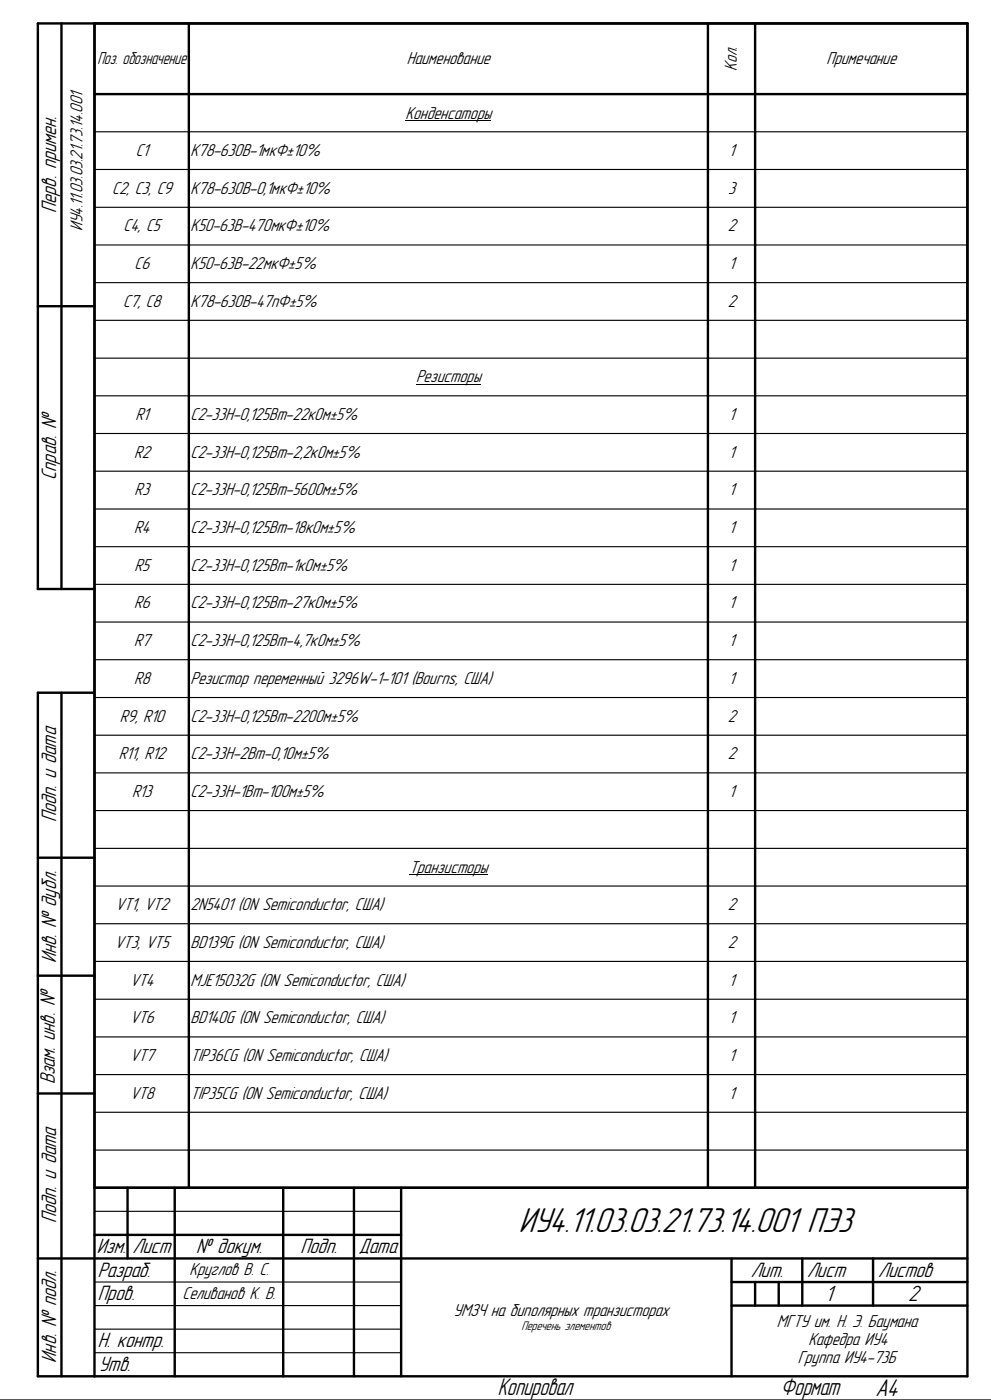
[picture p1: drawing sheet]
<svg xmlns="http://www.w3.org/2000/svg" width="297mm" height="420mm" viewBox="0 0 297 420" stroke-linecap="round" stroke-linejoin="round" font-family="sans-serif">
<defs><g id="words">
<text font-size="9.9" x="155.5" y="369.7">ИУ4.11.03.03.21.73.14.001 ПЭ3</text>
<text font-size="6.9" x="262.4" y="418.8">A4</text>
<g font-size="6.8">
<text x="149.2" y="418.4">Копировал</text>
<text x="234" y="418.4">Формат</text>
</g>
<g font-size="6.3">
<text x="247.3" y="390.1">1</text>
<text x="272.2" y="390.3">2</text>
</g>
<g font-size="5.9">
<text x="16.8" y="63.9" transform="rotate(-90 16.8 63.9)">Перв. примен.</text>
<text x="16.8" y="144" transform="rotate(-90 16.8 144)">Справ. №</text>
<text x="16.8" y="246.6" transform="rotate(-90 16.8 246.6)">Подп. и дата</text>
<text x="16.8" y="288.9" transform="rotate(-90 16.8 288.9)">Инв. № дубл.</text>
<text x="16.4" y="325.3" transform="rotate(-90 16.4 325.3)">Взам. инв. №</text>
<text x="16.8" y="366.9" transform="rotate(-90 16.8 366.9)">Подп. и дата</text>
<text x="29" y="375.9">Изм. Лист</text>
<text x="58.8" y="375.9">№ докум.</text>
<text x="90.1" y="375.9">Подп.</text>
<text x="107.6" y="375.9">Дата</text>
<text x="29.3" y="382.9">Разраб.</text>
<text x="225" y="382.9">Лит.</text>
<text x="241.9" y="382.9">Лист</text>
<text x="263.2" y="382.9">Листов</text>
<text x="29.3" y="390">Пров.</text>
<text x="29.3" y="404.2">Н. контр.</text>
<text x="16.8" y="408.8" transform="rotate(-90 16.8 408.8)">Инв. № подл.</text>
<text x="29.6" y="411.2">Утв.</text>
</g>
<g font-size="4.9">
<text x="29.2" y="19.2">Поз. обозначение</text>
<text x="122" y="19.2">Наименование</text>
<text x="220.8" y="21.2" transform="rotate(-90 220.8 21.2)">Кол.</text>
<text x="247.7" y="19.2">Примечание</text>
<text x="121.6" y="35.6">Конденсаторы</text>
<text x="40.7" y="46.8">C1</text>
<text x="57.1" y="46.8">К78-630В-1мкФ±10%</text>
<text x="218.5" y="46.8">1</text>
<text x="33.7" y="58.1">C2, C3, С9</text>
<text x="57.1" y="58.1">К78-630В-0,1мкФ±10%</text>
<text x="218.2" y="58.1">3</text>
<text x="24.7" y="69.3" transform="rotate(-90 24.7 69.3)">ИУ4.11.03.03.21.73.14.001</text>
<text x="37" y="69.4">C4, C5</text>
<text x="57.1" y="69.4">К50-63В-470мкФ±10%</text>
<text x="218.1" y="69.4">2</text>
<text x="40.3" y="80.7">C6</text>
<text x="57.1" y="80.7">К50-63В-22мкФ±5%</text>
<text x="218.5" y="80.7">1</text>
<text x="37" y="92">C7, C8</text>
<text x="57.1" y="92">К78-630В-47пФ±5%</text>
<text x="218.1" y="92">2</text>
<text x="124.7" y="114.6">Резисторы</text>
<text x="40.6" y="126">R1</text>
<text x="57.1" y="126">C2-33Н-0,125Вт-22кОм±5%</text>
<text x="218.5" y="126">1</text>
<text x="40.2" y="137.3">R2</text>
<text x="57.1" y="137.3">C2-33Н-0,125Вт-2,2кОм±5%</text>
<text x="218.5" y="137.3">1</text>
<text x="40.3" y="148.6">R3</text>
<text x="57.1" y="148.6">C2-33Н-0,125Вт-560Ом±5%</text>
<text x="218.5" y="148.6">1</text>
<text x="40.2" y="159.9">R4</text>
<text x="57.1" y="159.9">C2-33Н-0,125Вт-18кОм±5%</text>
<text x="218.5" y="159.9">1</text>
<text x="40.3" y="171.2">R5</text>
<text x="57.1" y="171.2">C2-33Н-0,125Вт-1кОм±5%</text>
<text x="218.5" y="171.2">1</text>
<text x="40.2" y="182.5">R6</text>
<text x="57.1" y="182.5">C2-33Н-0,125Вт-27кОм±5%</text>
<text x="218.5" y="182.5">1</text>
<text x="40.2" y="193.8">R7</text>
<text x="57.1" y="193.8">C2-33Н-0,125Вт-4,7кОм±5%</text>
<text x="218.5" y="193.8">1</text>
<text x="40.2" y="205.1">R8</text>
<text x="57.1" y="205.1">Резистор переменный 3296W-1-101 (Bourns, США)</text>
<text x="218.5" y="205.1">1</text>
<text x="35.9" y="216.5">R9, R10</text>
<text x="57.1" y="216.5">C2-33Н-0,125Вт-220Ом±5%</text>
<text x="218.1" y="216.5">2</text>
<text x="35.6" y="227.8">R11, R12</text>
<text x="57.1" y="227.8">C2-33Н-2Вт-0,1Ом±5%</text>
<text x="218.1" y="227.8">2</text>
<text x="39.6" y="239.1">R13</text>
<text x="57.1" y="239.1">C2-33Н-1Вт-10Ом±5%</text>
<text x="218.5" y="239.1">1</text>
<text x="122.7" y="261.7">Транзисторы</text>
<text x="34.6" y="273.1">VT1, VT2</text>
<text x="57.1" y="273.1">2N5401 (ON Semiconductor, США)</text>
<text x="218.1" y="273.1">2</text>
<text x="34.5" y="284.4">VT3, VT5</text>
<text x="57.1" y="284.4">BD139G (ON Semiconductor, США)</text>
<text x="218.1" y="284.4">2</text>
<text x="39" y="295.7">VT4</text>
<text x="57.1" y="295.7">MJE15032G (ON Semiconductor, США)</text>
<text x="218.5" y="295.7">1</text>
<text x="39" y="307">VT6</text>
<text x="57.1" y="307">BD140G (ON Semiconductor, США)</text>
<text x="218.5" y="307">1</text>
<text x="39" y="318.3">VT7</text>
<text x="57.1" y="318.3">TIP36CG (ON Semiconductor, США)</text>
<text x="218.5" y="318.3">1</text>
<text x="39" y="329.6">VT8</text>
<text x="57.1" y="329.6">TIP35CG (ON Semiconductor, США)</text>
<text x="218.5" y="329.6">1</text>
<text x="56.8" y="382.6">Круглов В. С.</text>
<text x="54.7" y="389.7">Селиванов К. В.</text>
<text x="135.9" y="394.8">УМЗЧ на биполярных транзисторах</text>
<text x="232.8" y="398.2">МГТУ им. Н. Э. Баумана</text>
<text x="242.3" y="403.6">Кафедра ИУ4</text>
<text x="239.1" y="409">Группа ИУ4-73Б</text>
</g>
<text font-size="3.5" x="156.3" y="399.1">Перечень элементов</text>
</g></defs>
<g fill="none" stroke="#000" stroke-width=".72">
<path d="M18.4 7v169.7M28.3 7v405.9M56.6 7v349.3M212.2 7v349.3M226.3 7v349.3M28.3 28.2h261.6M11.3 91.9h17M28.3 176.7h-17v-169.7h278.6v405.9h-278.6v-205.1h17M18.4 207.8v205.1M11.3 257.3h17M11.3 292.7h17M11.3 328h17"/>
<path d="M28.3 356.3h261.6M38.2 356.3v21.2M52.4 356.3v56.6M84.9 356.3v56.6M106.1 356.3v56.6M120.2 356.3v56.6M11.3 377.5h278.6M28.3 370.5h91.9M219.2 377.5v35.4M240.5 377.5v14.2M261.7 377.5v14.2M219.2 384.6h70.7"/>
<path d="M219.2 391.7h70.7M226.3 384.6v7.1M233.4 384.6v7.1"/>
</g>
<path d="M121.6 36.2h25.6M124.7 115.2h19.4M122.7 262.3h23.4M0 419.9h297" fill="none" stroke="#000" stroke-width=".3"/>
<g fill="none" stroke="#000" stroke-width=".34">
<path d="M28.3 39.5h261.6M28.3 50.8h261.6M28.3 62.2h261.6M28.3 73.5h261.6M28.3 84.8h261.6M28.3 96.1h261.6M28.3 107.4h261.6M28.3 118.7h261.6M28.3 130h261.6M28.3 141.4h261.6M28.3 152.7h261.6M28.3 164h261.6"/>
<path d="M28.3 175.3h261.6M28.3 186.6h261.6M28.3 197.9h261.6M28.3 209.3h261.6M28.3 220.6h261.6M28.3 231.9h261.6M28.3 243.2h261.6M28.3 254.5h261.6M28.3 265.8h261.6M28.3 277.1h261.6M28.3 288.4h261.6M28.3 299.8h261.6"/>
<path d="M28.3 311.1h261.6M28.3 322.4h261.6M28.3 333.7h261.6M28.3 345h261.6M28.3 363.4h91.9M28.3 384.6h91.9M28.3 391.7h91.9M28.3 398.7h91.9M28.3 405.8h91.9"/>
</g>
<use href="#words"/>
</svg>
